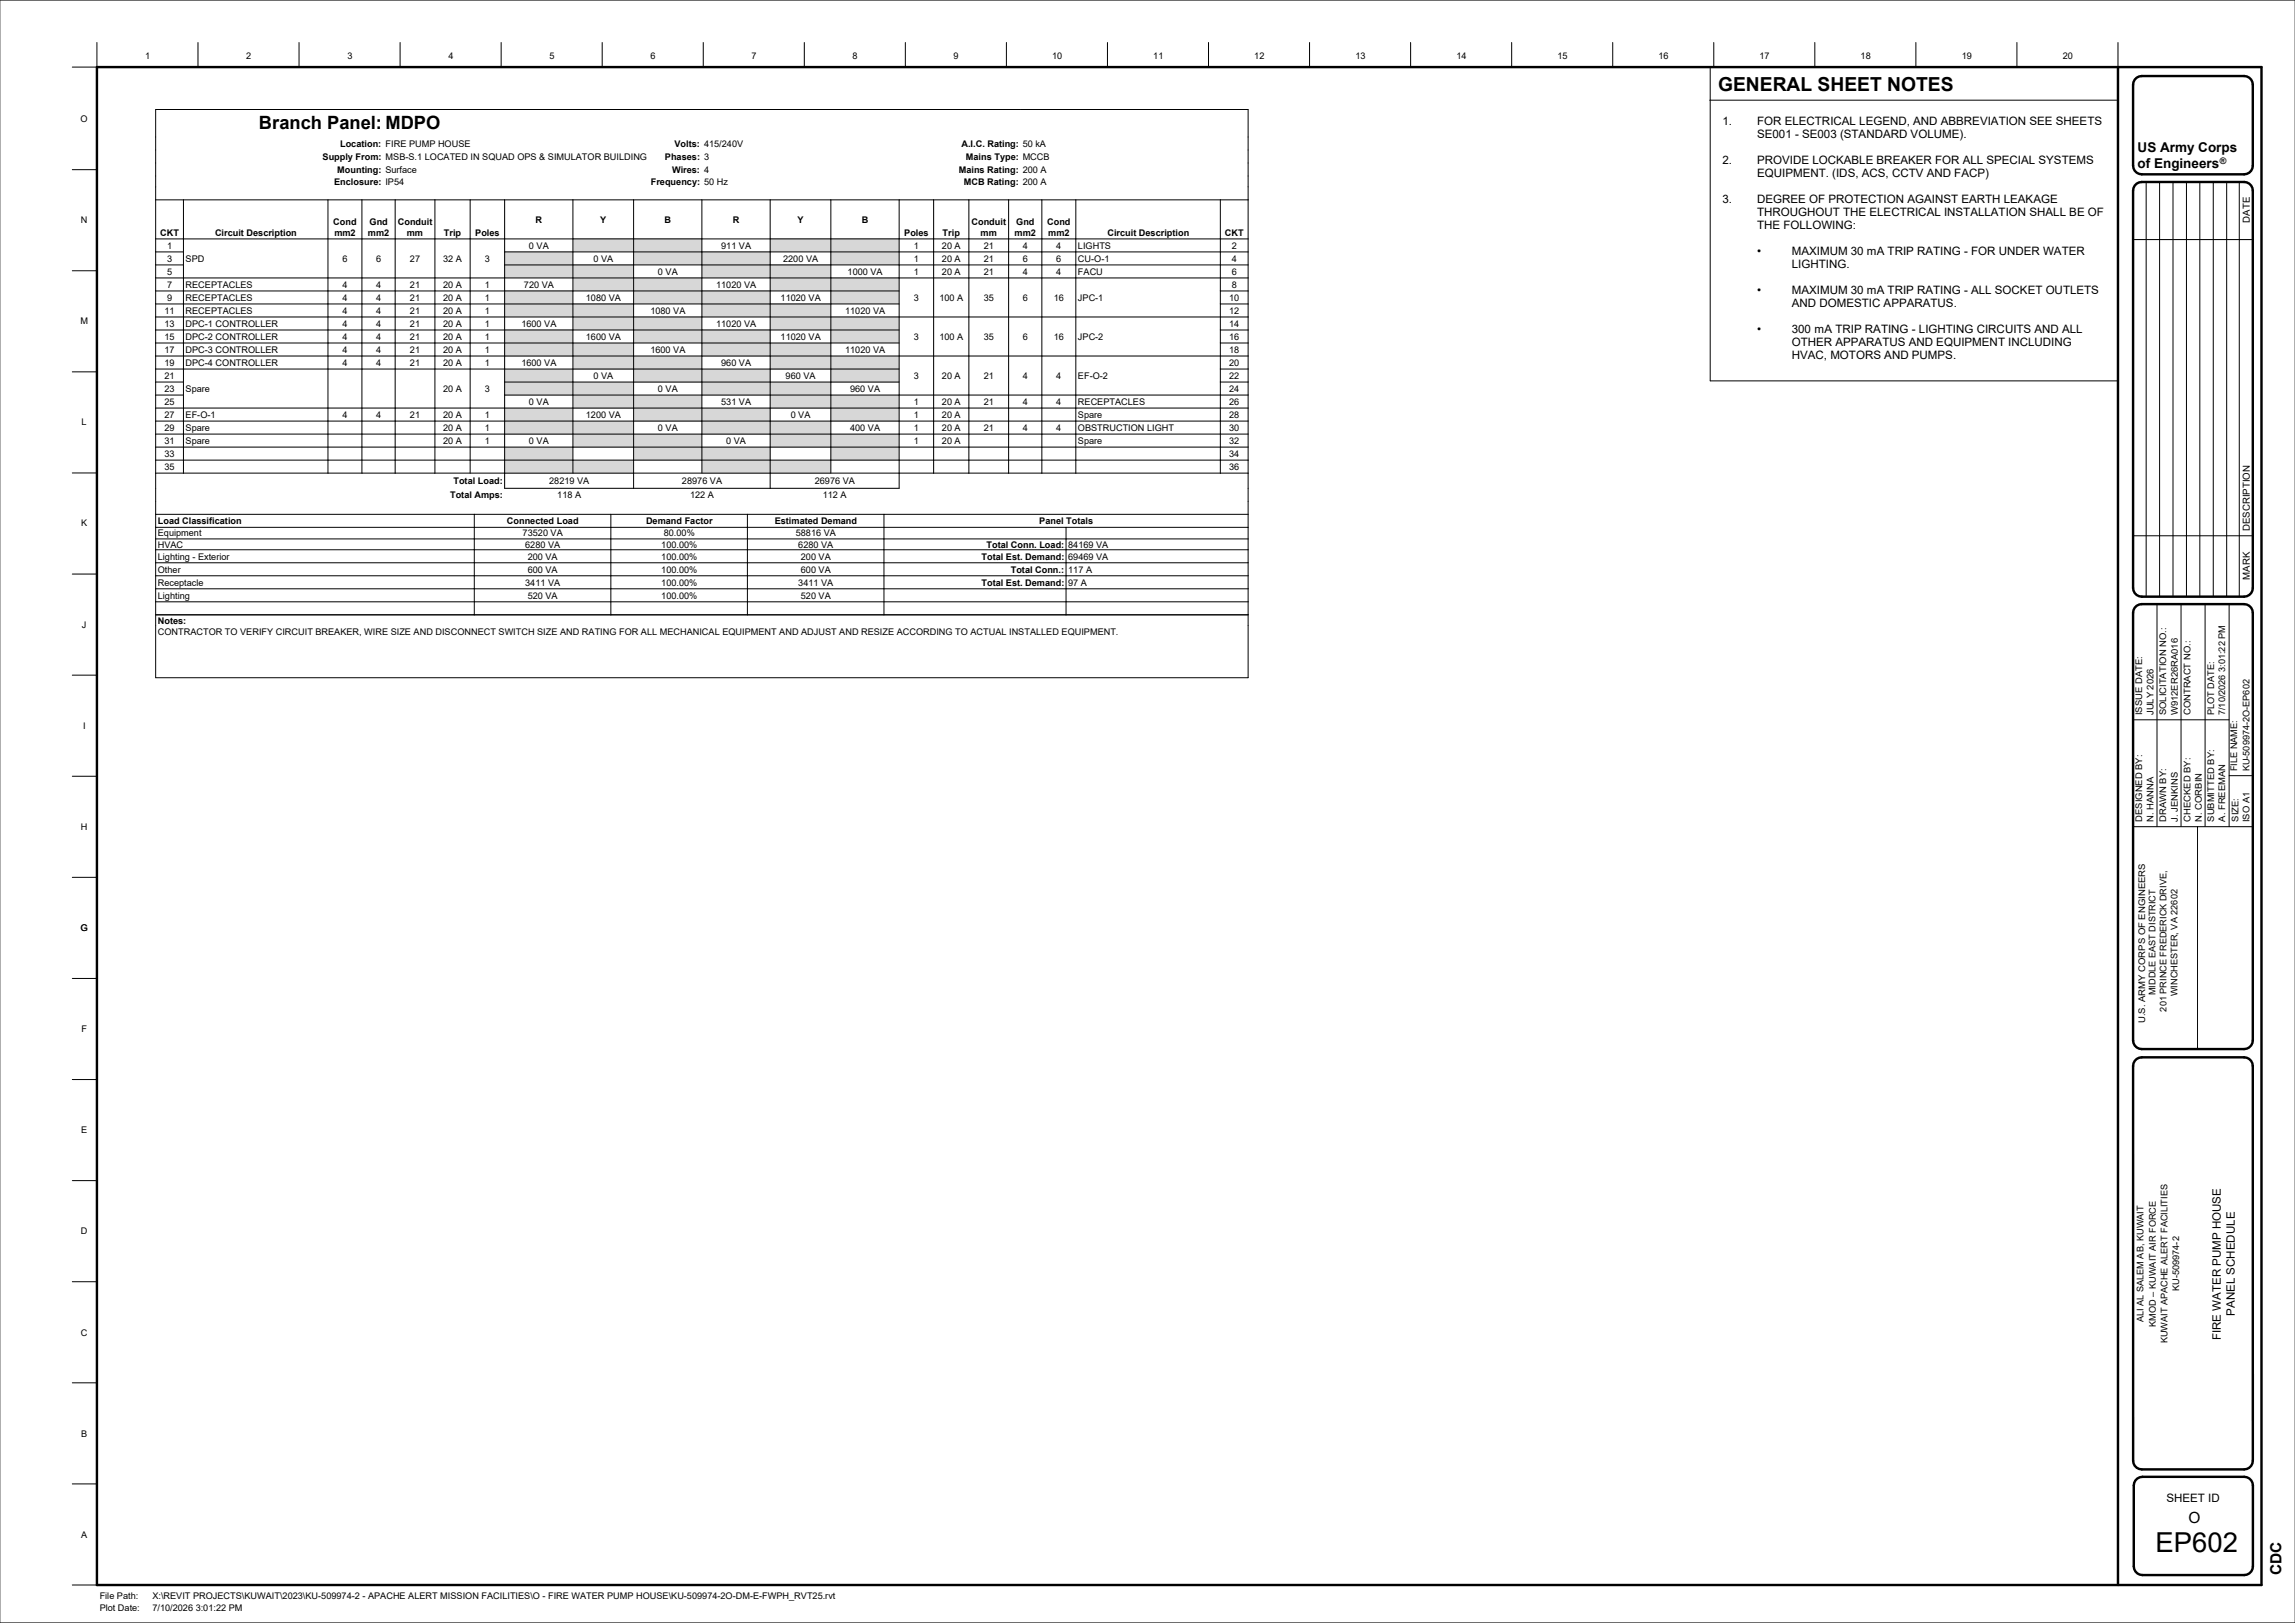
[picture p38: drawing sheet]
<svg xmlns="http://www.w3.org/2000/svg" width="841mm" height="594mm" viewBox="0 0 841 594" stroke-linecap="round" stroke-linejoin="round" font-family="sans-serif">
<defs><g id="words">
<text font-size="10.1" x="789.9" y="568.4">EP602</text>
<text font-size="7.1" x="629.6" y="33.3">GENERAL SHEET NOTES</text>
<text font-size="6.7" x="94.9" y="47.4">Branch Panel: MDPO</text>
<g font-size="5.6">
<text x="801.9" y="557.9">O</text>
<text x="836.1" y="577.1" transform="rotate(-90 836.1 577.1)">CDC</text>
</g>
<g font-size="4.9">
<text x="783.3" y="55.6">US Army Corps</text>
<text x="783.3" y="61.4">of Engineers</text>
</g>
<g font-size="4.2">
<text x="631.2" y="45.8">1.</text>
<text x="643.9" y="45.8">FOR ELECTRICAL LEGEND, AND ABBREVIATION SEE SHEETS</text>
<text x="643.9" y="50.6">SE001 - SE003 (STANDARD VOLUME).</text>
<text x="631.2" y="60.1">2.</text>
<text x="643.9" y="60.1">PROVIDE LOCKABLE BREAKER FOR ALL SPECIAL SYSTEMS</text>
<text x="643.9" y="64.9">EQUIPMENT. (IDS, ACS, CCTV AND FACP)</text>
<text x="631.2" y="74.4">3.</text>
<text x="643.9" y="74.4">DEGREE OF PROTECTION AGAINST EARTH LEAKAGE</text>
<text x="643.9" y="79.2">THROUGHOUT THE ELECTRICAL INSTALLATION SHALL BE OF</text>
<text x="643.9" y="83.9">THE FOLLOWING:</text>
<text x="643.9" y="93.5">•</text>
<text x="656.6" y="93.5">MAXIMUM 30 mA TRIP RATING - FOR UNDER WATER</text>
<text x="656.6" y="98.2">LIGHTING.</text>
<text x="643.9" y="107.8">•</text>
<text x="656.6" y="107.8">MAXIMUM 30 mA TRIP RATING - ALL SOCKET OUTLETS</text>
<text x="656.6" y="112.5">AND DOMESTIC APPARATUS.</text>
<text x="643.9" y="122.1">•</text>
<text x="656.6" y="122.1">300 mA TRIP RATING - LIGHTING CIRCUITS AND ALL</text>
<text x="656.6" y="126.8">OTHER APPARATUS AND EQUIPMENT INCLUDING</text>
<text x="656.6" y="131.6">HVAC, MOTORS AND PUMPS.</text>
<text x="818.9" y="482" transform="rotate(-90 818.9 482)">PANEL SCHEDULE</text>
<text x="813.8" y="491" transform="rotate(-90 813.8 491)">FIRE WATER PUMP HOUSE</text>
<text x="793.9" y="550.1">SHEET ID</text>
</g>
<g font-size="3.5">
<text x="824.4" y="81.5" transform="rotate(-90 824.4 81.5)">DATE</text>
<text x="824.4" y="194.6" transform="rotate(-90 824.4 194.6)">DESCRIPTION</text>
<text x="824.4" y="212.4" transform="rotate(-90 824.4 212.4)">MARK</text>
</g>
<g font-size="3.4">
<text x="53.2" y="21.6">1</text>
<text x="90.3" y="21.6">2</text>
<text x="127.3" y="21.6">3</text>
<text x="164.3" y="21.6">4</text>
<text x="201.3" y="21.6">5</text>
<text x="238.4" y="21.6">6</text>
<text x="275.4" y="21.6">7</text>
<text x="312.4" y="21.6">8</text>
<text x="349.5" y="21.6">9</text>
<text x="385.6" y="21.6">10</text>
<text x="422.6" y="21.6">11</text>
<text x="459.6" y="21.6">12</text>
<text x="496.7" y="21.6">13</text>
<text x="533.7" y="21.6">14</text>
<text x="570.7" y="21.6">15</text>
<text x="607.8" y="21.6">16</text>
<text x="644.8" y="21.6">17</text>
<text x="681.8" y="21.6">18</text>
<text x="718.9" y="21.6">19</text>
<text x="755.9" y="21.6">20</text>
<text x="29.5" y="44.7">O</text>
<text x="124.6" y="53.7">Location: PUMP ROOM 100</text>
<text x="141.3" y="53.9">FIRE PUMP HOUSE</text>
<text x="247.2" y="53.7">Volts: 415/240V</text>
<text x="352.3" y="53.7">A.I.C. Rating: 50 kA</text>
<text x="118.2" y="58.5">Supply From:</text>
<text x="141.3" y="58.5">MSB-S.1 LOCATED IN SQUAD OPS &amp; SIMULATOR BUILDING</text>
<text x="243.7" y="58.5">Phases: 3</text>
<text x="354" y="58.5">Mains Type: MCCB</text>
<text x="123.6" y="63.3">Mounting: Surface</text>
<text x="246.3" y="63.3">Wires: 4</text>
<text x="351.3" y="63.3">Mains Rating: 200 A</text>
<text x="122.5" y="67.6">Enclosure: IP54</text>
<text x="238.5" y="67.6">Frequency: 50 Hz</text>
<text x="353.2" y="67.6">MCB Rating: 200 A</text>
<text x="29.7" y="81.7">N</text>
<text x="122.1" y="82.4">Cond</text>
<text x="135.4" y="82.4">Gnd</text>
<text x="145.8" y="82.4">Conduit</text>
<text x="196.2" y="81.5">R</text>
<text x="220" y="81.5">Y</text>
<text x="243.5" y="81.5">B</text>
<text x="268.5" y="81.5">R</text>
<text x="292.2" y="81.5">Y</text>
<text x="315.8" y="81.5">B</text>
<text x="356" y="82.4">Conduit</text>
<text x="372.4" y="82.4">Gnd</text>
<text x="383.7" y="82.4">Cond</text>
<text x="58.7" y="86.4">CKT</text>
<text x="78.8" y="86.4">Circuit Description</text>
<text x="122.5" y="86.3">mm2</text>
<text x="134.8" y="86.3">mm2</text>
<text x="149.1" y="86.3">mm</text>
<text x="162.7" y="86.4">Trip</text>
<text x="174.2" y="86.4">Poles</text>
<text x="331.4" y="86.4">Poles</text>
<text x="345.4" y="86.4">Trip</text>
<text x="359.3" y="86.3">mm</text>
<text x="371.8" y="86.3">mm2</text>
<text x="384.1" y="86.3">mm2</text>
<text x="405.8" y="86.4">Circuit Description</text>
<text x="448.9" y="86.4">CKT</text>
<text x="61.2" y="95.8">3</text>
<text x="61.2" y="91.1">1</text>
<text x="68" y="95.8">SPD</text>
<text x="125.5" y="95.8">6</text>
<text x="137.8" y="95.8">6</text>
<text x="150.2" y="95.8">27</text>
<text x="162.4" y="95.8">32 A</text>
<text x="177.7" y="95.8">3</text>
<text x="193.8" y="91.1">0 VA</text>
<text x="217.5" y="95.8">0 VA</text>
<text x="264.3" y="91.1">911 VA</text>
<text x="287" y="95.8">2200 VA</text>
<text x="334.9" y="95.8">1</text>
<text x="334.9" y="91.1">1</text>
<text x="345.2" y="95.8">20 A</text>
<text x="345.2" y="91.1">20 A</text>
<text x="360.5" y="95.8">21</text>
<text x="360.5" y="91.1">21</text>
<text x="374.8" y="95.8">6</text>
<text x="374.8" y="91.1">4</text>
<text x="387.1" y="95.8">6</text>
<text x="387.1" y="91.1">4</text>
<text x="395" y="95.8">CU-O-1</text>
<text x="395" y="91.1">LIGHTS</text>
<text x="451.4" y="95.8">4</text>
<text x="451.4" y="91.1">2</text>
<text x="61.2" y="100.6">5</text>
<text x="241.1" y="100.6">0 VA</text>
<text x="310.6" y="100.6">1000 VA</text>
<text x="334.9" y="100.6">1</text>
<text x="345.2" y="100.6">20 A</text>
<text x="360.5" y="100.6">21</text>
<text x="374.8" y="100.6">4</text>
<text x="387.1" y="100.6">4</text>
<text x="395" y="100.6">FACU</text>
<text x="451.4" y="100.6">6</text>
<text x="61.2" y="105.4">7</text>
<text x="68" y="105.4">RECEPTACLES</text>
<text x="125.5" y="105.4">4</text>
<text x="137.8" y="105.4">4</text>
<text x="150.2" y="105.4">21</text>
<text x="162.4" y="105.4">20 A</text>
<text x="177.7" y="105.4">1</text>
<text x="192" y="105.4">720 VA</text>
<text x="262.4" y="105.4">11020 VA</text>
<text x="451.4" y="105.4">8</text>
<text x="61.2" y="110.1">9</text>
<text x="68" y="110.1">RECEPTACLES</text>
<text x="125.5" y="110.1">4</text>
<text x="137.8" y="110.1">4</text>
<text x="150.2" y="110.1">21</text>
<text x="162.4" y="110.1">20 A</text>
<text x="177.7" y="110.1">1</text>
<text x="214.7" y="110.1">1080 VA</text>
<text x="286.1" y="110.1">11020 VA</text>
<text x="334.9" y="110.1">3</text>
<text x="344.2" y="110.1">100 A</text>
<text x="360.5" y="110.1">35</text>
<text x="374.8" y="110.1">6</text>
<text x="386.2" y="110.1">16</text>
<text x="395" y="110.1">JPC-1</text>
<text x="450.4" y="110.1">10</text>
<text x="29.5" y="118.8">M</text>
<text x="60.3" y="119.7">13</text>
<text x="60.3" y="114.9">11</text>
<text x="68" y="119.7">DPC-1 CONTROLLER</text>
<text x="68" y="114.9">RECEPTACLES</text>
<text x="125.5" y="119.7">4</text>
<text x="125.5" y="114.9">4</text>
<text x="137.8" y="119.7">4</text>
<text x="137.8" y="114.9">4</text>
<text x="150.2" y="119.7">21</text>
<text x="150.2" y="114.9">21</text>
<text x="162.4" y="119.7">20 A</text>
<text x="162.4" y="114.9">20 A</text>
<text x="177.7" y="119.7">1</text>
<text x="177.7" y="114.9">1</text>
<text x="191.1" y="119.7">1600 VA</text>
<text x="238.3" y="114.9">1080 VA</text>
<text x="262.4" y="119.7">11020 VA</text>
<text x="309.7" y="114.9">11020 VA</text>
<text x="450.4" y="119.7">14</text>
<text x="450.4" y="114.9">12</text>
<text x="60.3" y="124.4">15</text>
<text x="68" y="124.4">DPC-2 CONTROLLER</text>
<text x="125.5" y="124.4">4</text>
<text x="137.8" y="124.4">4</text>
<text x="150.2" y="124.4">21</text>
<text x="162.4" y="124.4">20 A</text>
<text x="177.7" y="124.4">1</text>
<text x="214.7" y="124.4">1600 VA</text>
<text x="286.1" y="124.4">11020 VA</text>
<text x="334.9" y="124.4">3</text>
<text x="344.2" y="124.4">100 A</text>
<text x="360.5" y="124.4">35</text>
<text x="374.8" y="124.4">6</text>
<text x="386.2" y="124.4">16</text>
<text x="395" y="124.4">JPC-2</text>
<text x="450.4" y="124.4">16</text>
<text x="60.3" y="129.2">17</text>
<text x="68" y="129.2">DPC-3 CONTROLLER</text>
<text x="125.5" y="129.2">4</text>
<text x="137.8" y="129.2">4</text>
<text x="150.2" y="129.2">21</text>
<text x="162.4" y="129.2">20 A</text>
<text x="177.7" y="129.2">1</text>
<text x="238.3" y="129.2">1600 VA</text>
<text x="309.7" y="129.2">11020 VA</text>
<text x="450.4" y="129.2">18</text>
<text x="60.3" y="134">19</text>
<text x="68" y="134">DPC-4 CONTROLLER</text>
<text x="125.5" y="134">4</text>
<text x="137.8" y="134">4</text>
<text x="150.2" y="134">21</text>
<text x="162.4" y="134">20 A</text>
<text x="177.7" y="134">1</text>
<text x="191.1" y="134">1600 VA</text>
<text x="264.3" y="134">960 VA</text>
<text x="450.4" y="134">20</text>
<text x="60.3" y="143.5">23</text>
<text x="60.3" y="138.7">21</text>
<text x="68" y="143.5">Spare</text>
<text x="162.4" y="143.5">20 A</text>
<text x="177.7" y="143.5">3</text>
<text x="217.5" y="138.7">0 VA</text>
<text x="241.1" y="143.5">0 VA</text>
<text x="287.9" y="138.7">960 VA</text>
<text x="311.5" y="143.5">960 VA</text>
<text x="334.9" y="138.7">3</text>
<text x="345.2" y="138.7">20 A</text>
<text x="360.5" y="138.7">21</text>
<text x="374.8" y="138.7">4</text>
<text x="387.1" y="138.7">4</text>
<text x="395" y="138.7">EF-O-2</text>
<text x="450.4" y="143.5">24</text>
<text x="450.4" y="138.7">22</text>
<text x="60.3" y="148.3">25</text>
<text x="193.8" y="148.3">0 VA</text>
<text x="264.3" y="148.3">531 VA</text>
<text x="334.9" y="148.3">1</text>
<text x="345.2" y="148.3">20 A</text>
<text x="360.5" y="148.3">21</text>
<text x="374.8" y="148.3">4</text>
<text x="387.1" y="148.3">4</text>
<text x="395" y="148.3">RECEPTACLES</text>
<text x="450.4" y="148.3">26</text>
<text x="29.9" y="155.8">L</text>
<text x="60.3" y="153">27</text>
<text x="68" y="153">EF-O-1</text>
<text x="125.5" y="153">4</text>
<text x="137.8" y="153">4</text>
<text x="150.2" y="153">21</text>
<text x="162.4" y="153">20 A</text>
<text x="177.7" y="153">1</text>
<text x="214.7" y="153">1200 VA</text>
<text x="289.7" y="153">0 VA</text>
<text x="334.9" y="153">1</text>
<text x="345.2" y="153">20 A</text>
<text x="395" y="153">Spare</text>
<text x="450.4" y="153">28</text>
<text x="60.3" y="157.8">29</text>
<text x="68" y="157.8">Spare</text>
<text x="162.4" y="157.8">20 A</text>
<text x="177.7" y="157.8">1</text>
<text x="241.1" y="157.8">0 VA</text>
<text x="311.5" y="157.8">400 VA</text>
<text x="334.9" y="157.8">1</text>
<text x="345.2" y="157.8">20 A</text>
<text x="360.5" y="157.8">21</text>
<text x="374.8" y="157.8">4</text>
<text x="387.1" y="157.8">4</text>
<text x="395" y="157.8">OBSTRUCTION LIGHT</text>
<text x="450.4" y="157.8">30</text>
<text x="60.3" y="167.3">33</text>
<text x="60.3" y="162.6">31</text>
<text x="68" y="162.6">Spare</text>
<text x="162.4" y="162.6">20 A</text>
<text x="177.7" y="162.6">1</text>
<text x="193.8" y="162.6">0 VA</text>
<text x="266.1" y="162.6">0 VA</text>
<text x="334.9" y="162.6">1</text>
<text x="345.2" y="162.6">20 A</text>
<text x="395" y="162.6">Spare</text>
<text x="450.4" y="167.3">34</text>
<text x="450.4" y="162.6">32</text>
<text x="60.3" y="172.1">35</text>
<text x="450.4" y="172.1">36</text>
<text x="166.2" y="177.3">Total Load:</text>
<text x="201.3" y="177.3">28219 VA</text>
<text x="249.9" y="177.3">28976 VA</text>
<text x="298.6" y="177.3">26976 VA</text>
<text x="164.9" y="182.4">Total Amps:</text>
<text x="204.2" y="182.4">118 A</text>
<text x="252.9" y="182.4">122 A</text>
<text x="301.5" y="182.4">112 A</text>
<text x="57.8" y="192">Load Classification</text>
<text x="185.8" y="192">Connected Load</text>
<text x="236.7" y="192">Demand Factor</text>
<text x="283.9" y="192">Estimated Demand</text>
<text x="380.8" y="192">Panel Totals</text>
<text x="29.7" y="192.8">K</text>
<text x="57.8" y="196.5">Equipment</text>
<text x="191.5" y="196.5">73520 VA</text>
<text x="243.2" y="196.5">80.00%</text>
<text x="291.6" y="196.5">58816 VA</text>
<text x="57.8" y="200.6">HVAC</text>
<text x="192.5" y="200.6">6280 VA</text>
<text x="242.3" y="200.6">100.00%</text>
<text x="292.5" y="200.6">6280 VA</text>
<text x="361.5" y="200.6">Total Conn. Load:</text>
<text x="391.4" y="200.6">84169 VA</text>
<text x="57.8" y="209.7">Other</text>
<text x="57.8" y="204.9">Lighting - Exterior</text>
<text x="193.4" y="209.7">600 VA</text>
<text x="193.4" y="204.9">200 VA</text>
<text x="242.3" y="209.7">100.00%</text>
<text x="242.3" y="204.9">100.00%</text>
<text x="293.5" y="209.7">600 VA</text>
<text x="293.5" y="204.9">200 VA</text>
<text x="359.7" y="204.9">Total Est. Demand:</text>
<text x="370.4" y="209.7">Total Conn.:</text>
<text x="391.4" y="209.7">117 A</text>
<text x="391.4" y="204.9">69469 VA</text>
<text x="57.8" y="214.5">Receptacle</text>
<text x="192.5" y="214.5">3411 VA</text>
<text x="242.3" y="214.5">100.00%</text>
<text x="292.5" y="214.5">3411 VA</text>
<text x="359.7" y="214.5">Total Est. Demand:</text>
<text x="391.4" y="214.5">97 A</text>
<text x="57.8" y="219.2">Lighting</text>
<text x="193.4" y="219.2">520 VA</text>
<text x="242.3" y="219.2">100.00%</text>
<text x="293.5" y="219.2">520 VA</text>
<text x="30" y="229.9">J</text>
<text x="57.8" y="232.6">CONTRACTOR TO VERIFY CIRCUIT BREAKER, WIRE SIZE AND DISCONNECT SWITCH SIZE AND RATING FOR ALL MECHANICAL EQUIPMENT AND ADJUST AND RESIZE ACCORDING TO ACTUAL INSTALLED EQUIPMENT.</text>
<text x="57.8" y="228.7">Notes:</text>
<text x="785" y="262" transform="rotate(-90 785 262)">ISSUE DATE:</text>
<text x="789.1" y="262" transform="rotate(-90 789.1 262)">JULY 2026</text>
<text x="793.8" y="262" transform="rotate(-90 793.8 262)">SOLICITATION NO.:</text>
<text x="798.1" y="262" transform="rotate(-90 798.1 262)">W912ER26RA016</text>
<text x="802.7" y="262" transform="rotate(-90 802.7 262)">CONTRACT NO.:</text>
<text x="811.3" y="262" transform="rotate(-90 811.3 262)">PLOT DATE:</text>
<text x="815.5" y="262" transform="rotate(-90 815.5 262)">7/10/2026 3:01:22 PM</text>
<text x="30.4" y="266.9">I</text>
<text x="819.8" y="282.5" transform="rotate(-90 819.8 282.5)">FILE NAME:</text>
<text x="824.3" y="282.5" transform="rotate(-90 824.3 282.5)">KU-509974-2O-EP602</text>
<text x="29.7" y="303.9">H</text>
<text x="785" y="301" transform="rotate(-90 785 301)">DESIGNED BY:</text>
<text x="789.1" y="301" transform="rotate(-90 789.1 301)">N. HANNA</text>
<text x="793.8" y="301" transform="rotate(-90 793.8 301)">DRAWN BY:</text>
<text x="798.1" y="301" transform="rotate(-90 798.1 301)">J. JENKINS</text>
<text x="802.7" y="301" transform="rotate(-90 802.7 301)">CHECKED BY:</text>
<text x="806.9" y="301" transform="rotate(-90 806.9 301)">N. CORBIN</text>
<text x="811.3" y="301" transform="rotate(-90 811.3 301)">SUBMITTED BY:</text>
<text x="815.5" y="301" transform="rotate(-90 815.5 301)">A. FREEMAN</text>
<text x="820.2" y="301" transform="rotate(-90 820.2 301)">SIZE:</text>
<text x="824.3" y="301.2" transform="rotate(-90 824.3 301.2)">ISO A1</text>
<text x="29.5" y="341">G</text>
<text x="789.9" y="364.5" transform="rotate(-90 789.9 364.5)">MIDDLE EAST DISTRICT</text>
<text x="798" y="364.9" transform="rotate(-90 798 364.9)">WINCHESTER, VA 22602</text>
<text x="793.9" y="370.5" transform="rotate(-90 793.9 370.5)">201 PRINCE FREDERICK DRIVE,</text>
<text x="29.8" y="378">F</text>
<text x="786.1" y="374.8" transform="rotate(-90 786.1 374.8)">U.S. ARMY CORPS OF ENGINEERS</text>
<text x="29.7" y="415.1">E</text>
<text x="29.6" y="452.1">D</text>
<text x="798.5" y="472.8" transform="rotate(-90 798.5 472.8)">KU-509974-2</text>
<text x="785.5" y="484.3" transform="rotate(-90 785.5 484.3)">ALI AL SALEM AB, KUWAIT</text>
<text x="29.7" y="489.3">C</text>
<text x="789.9" y="486" transform="rotate(-90 789.9 486)">KMOD – KUWAIT AIR FORCE</text>
<text x="794.2" y="492.1" transform="rotate(-90 794.2 492.1)">KUWAIT APACHE ALERT FACILITIES</text>
<text x="29.7" y="526.2">B</text>
<text x="29.7" y="563.2">A</text>
<text x="36.5" y="585.9">File Path:</text>
<text x="55.9" y="585.9">X:\REVIT PROJECTS\KUWAIT\2023\KU-509974-2 - APACHE ALERT MISSION FACILITIES\O - FIRE WATER PUMP HOUSE\KU-509974-2O-DM-E-FWPH_RVT25.rvt</text>
<text x="36.5" y="590">Plot Date:</text>
<text x="55.9" y="590">7/10/2026 3:01:22 PM</text>
</g>
<text font-size="3.3" x="813.5" y="59.9">®</text>
</g></defs>
<g fill="none" stroke="#000" stroke-width=".37">
<path d="M35.5 15.6v9h-9M72.5 15.6v9M109.6 15.6v9M146.6 15.6v9M183.6 15.6v9M220.7 15.6v9M257.7 15.6v9M294.7 15.6v9M331.8 15.6v9M368.8 15.6v9M405.8 15.6v9M442.9 15.6v9"/>
<path d="M479.9 15.6v9M516.9 15.6v9M553.9 15.6v9M591 15.6v9M628 15.6v9M665 15.6v9M702.1 15.6v9M739.1 15.6v9M776.1 15.6v9M626.7 24.4v115.1h149.4M26.5 62.1h9M786.5 66.7v151.8"/>
<path d="M791.4 66.7v151.8M796.3 66.7v151.8M801.2 66.7v151.8M806.1 66.7v151.8M811 66.7v151.8M816 66.7v151.8M820.6 66.7v151.8M26.5 99.2h9M781.7 87.8h43.8M26.5 136.2h9M26.5 173.2h9M781.7 196.2h43.8"/>
<path d="M26.5 210.3h9M790.4 221.3v81.5M799.2 221.3v81.5M808 221.3v81.5M816.8 221.3v81.5M26.5 247.3h9M781.7 263.7h35.1M26.5 284.3h9M816.8 284.1h8.7M781.7 302.8h43.8M805.3 302.8v81.5M26.5 321.4h9"/>
<path d="M26.5 358.4h9M26.5 395.4h9M26.5 432.5h9M26.5 469.5h9M26.5 506.5h9M26.5 543.5h9M26.5 580.6h9"/>
</g>
<path d="M35.5 24.6h793.2v556h-793.2zM776.1 24.6v556M782.3 29.2l.7-.7 1.8-.6h37.6a3.2 3.2 0 0 1 3.1 3.1v29.7a3.2 3.2 0 0 1-3.1 3.2h-37.6a3.2 3.2 0 0 1-3.1-3.2v-29.7zM782.3 68l.7-.7 1.8-.6h37.6a3.2 3.2 0 0 1 3.1 3.1v145.6a3.2 3.2 0 0 1-3.1 3.1h-37.6a3.2 3.2 0 0 1-3.1-3.1v-145.6zM782.3 222.6l.7-.7 1.8-.6h37.6a3.2 3.2 0 0 1 3.1 3.2v156.6a3.2 3.2 0 0 1-3.1 3.2h-37.6a3.2 3.2 0 0 1-3.1-3.2v-156.6zM783 387.9l1.8-.6h37.5a3.2 3.2 0 0 1 3.2 3.2v144.5a3.2 3.2 0 0 1-3.1 3.2h-37.5a3.2 3.2 0 0 1-3.2-3.2v-144.5l.1-1zM782.5 542.3l1.6-1.2 1-.2h37.3a3.2 3.2 0 0 1 3.2 3.2v29.7a3.2 3.2 0 0 1-3.2 3.1h-37.3a3.2 3.2 0 0 1-3.2-3.1v-29.7z" fill="none" stroke="#000" stroke-width=".89"/>
<g fill="#d7d7d7">
<path d="M209.9 87.5h22.3v4.8h-22.3z"/>
<path d="M232.2 87.5h25v4.8h-25z"/>
<path d="M282.2 87.5h22.3v4.8h-22.3z"/>
<path d="M304.5 87.5h25v4.8h-25z"/>
<path d="M184.9 92.3h25v4.7h-25z"/>
<path d="M232.2 92.3h25v4.7h-25z"/>
<path d="M257.2 92.3h25v4.7h-25z"/>
<path d="M304.5 92.3h25v4.7h-25z"/>
<path d="M184.9 97h25v4.8h-25z"/>
<path d="M209.9 97h22.3v4.8h-22.3z"/>
<path d="M257.2 97h25v4.8h-25z"/>
<path d="M282.2 97h22.3v4.8h-22.3z"/>
<path d="M209.9 101.8h22.3v4.8h-22.3z"/>
<path d="M232.2 101.8h25v4.8h-25z"/>
<path d="M282.2 101.8h22.3v4.8h-22.3z"/>
<path d="M304.5 101.8h25v4.8h-25z"/>
<path d="M184.9 106.6h25v4.7h-25z"/>
<path d="M232.2 106.6h25v4.7h-25z"/>
<path d="M257.2 106.6h25v4.7h-25z"/>
<path d="M304.5 106.6h25v4.7h-25z"/>
<path d="M184.9 111.3h25v4.8h-25z"/>
<path d="M209.9 111.3h22.3v4.8h-22.3z"/>
<path d="M257.2 111.3h25v4.8h-25z"/>
<path d="M282.2 111.3h22.3v4.8h-22.3z"/>
<path d="M209.9 116.1h22.3v4.8h-22.3z"/>
<path d="M232.2 116.1h25v4.8h-25z"/>
<path d="M282.2 116.1h22.3v4.8h-22.3z"/>
<path d="M304.5 116.1h25v4.8h-25z"/>
<path d="M184.9 120.9h25v4.7h-25z"/>
<path d="M232.2 120.9h25v4.7h-25z"/>
<path d="M257.2 120.9h25v4.7h-25z"/>
<path d="M304.5 120.9h25v4.7h-25z"/>
<path d="M184.9 125.6h25v4.8h-25z"/>
<path d="M209.9 125.6h22.3v4.8h-22.3z"/>
<path d="M257.2 125.6h25v4.8h-25z"/>
<path d="M282.2 125.6h22.3v4.8h-22.3z"/>
<path d="M209.9 130.4h22.3v4.8h-22.3z"/>
<path d="M232.2 130.4h25v4.8h-25z"/>
<path d="M282.2 130.4h22.3v4.8h-22.3z"/>
<path d="M304.5 130.4h25v4.8h-25z"/>
<path d="M184.9 135.2h25v4.7h-25z"/>
<path d="M232.2 135.2h25v4.7h-25z"/>
<path d="M257.2 135.2h25v4.7h-25z"/>
<path d="M304.5 135.2h25v4.7h-25z"/>
<path d="M184.9 139.9h25v4.8h-25z"/>
<path d="M209.9 139.9h22.3v4.8h-22.3z"/>
<path d="M257.2 139.9h25v4.8h-25z"/>
<path d="M282.2 139.9h22.3v4.8h-22.3z"/>
<path d="M209.9 144.7h22.3v4.8h-22.3z"/>
<path d="M232.2 144.7h25v4.8h-25z"/>
<path d="M282.2 144.7h22.3v4.8h-22.3z"/>
<path d="M304.5 144.7h25v4.8h-25z"/>
<path d="M184.9 149.5h25v4.7h-25z"/>
<path d="M232.2 149.5h25v4.7h-25z"/>
<path d="M257.2 149.5h25v4.7h-25z"/>
<path d="M304.5 149.5h25v4.7h-25z"/>
<path d="M184.9 154.2h25v4.8h-25z"/>
<path d="M209.9 154.2h22.3v4.8h-22.3z"/>
<path d="M257.2 154.2h25v4.8h-25z"/>
<path d="M282.2 154.2h22.3v4.8h-22.3z"/>
<path d="M209.9 159h22.3v4.8h-22.3z"/>
<path d="M232.2 159h25v4.8h-25z"/>
<path d="M282.2 159h22.3v4.8h-22.3z"/>
<path d="M304.5 159h25v4.8h-25z"/>
<path d="M184.9 163.8h25v4.7h-25z"/>
<path d="M232.2 163.8h25v4.7h-25z"/>
<path d="M257.2 163.8h25v4.7h-25z"/>
<path d="M304.5 163.8h25v4.7h-25z"/>
<path d="M184.9 168.5h25v4.8h-25z"/>
<path d="M209.9 168.5h22.3v4.8h-22.3z"/>
<path d="M257.2 168.5h25v4.8h-25z"/>
<path d="M282.2 168.5h22.3v4.8h-22.3z"/>
</g>
<g fill="none" stroke="#000" stroke-width=".37">
<path d="M57 40.1h400.4v208.1h-400.4zM57 73.2h400.4M67.2 73.2v100.1M120.2 73.2v100.1M132.6 73.2v100.1M144.8 73.2v100.1M159.4 73.2v100.1M172.3 73.2v100.1M184.9 73.2v105.7h144.6v-105.7M209.9 73.2v100.1M232.2 73.2v105.7M257.2 73.2v100.1"/>
<path d="M282.2 73.2v105.7M304.5 73.2v100.1M342.1 73.2v100.1M355 73.2v100.1M369.6 73.2v100.1M381.8 73.2v100.1M394.2 73.2v100.1M447.2 73.2v100.1M57 97h10.2M57 92.3h10.2M57 87.5h400.4M184.9 97h272.5"/>
<path d="M184.9 92.3h272.5M57 116.1h400.4M57 111.3h272.5M57 106.6h272.5M57 101.8h400.4M447.2 111.3h10.2M447.2 106.6h10.2M57 139.9h10.2M57 135.2h272.5M57 130.4h400.4M57 125.6h272.5M57 120.9h272.5"/>
<path d="M184.9 139.9h144.6M447.2 139.9h10.2M447.2 135.2h10.2M447.2 125.6h10.2M447.2 120.9h10.2M57 159h400.4M57 154.2h400.4M57 149.5h400.4M57 144.7h10.2M184.9 144.7h272.5M57 173.3h400.4M57 168.5h400.4"/>
<path d="M57 163.8h400.4M57 197.4h400.4M57 193.2h400.4M57 188.4h400.4M173.8 188.4v36.8M223.8 188.4v36.8M273.9 188.4v36.8M323.9 188.4v36.8M390.6 193.2v32M57 215.7h400.4M57 210.9h400.4M57 206.1h400.4"/>
<path d="M57 201.4h400.4M57 225.2h400.4M57 220.4h400.4"/>
</g>
<g fill="#fff">
<path d="M141.3 50.8h31.3v3.8h-31.3z"/>
<path d="M141.3 55.3h96.2v3.9h-96.2z"/>
</g>
<path d="M626.5 24.7h149.1M626.5 36.7h149.1" fill="none" stroke="#000" stroke-width=".37"/>
<use href="#words"/>
</svg>
